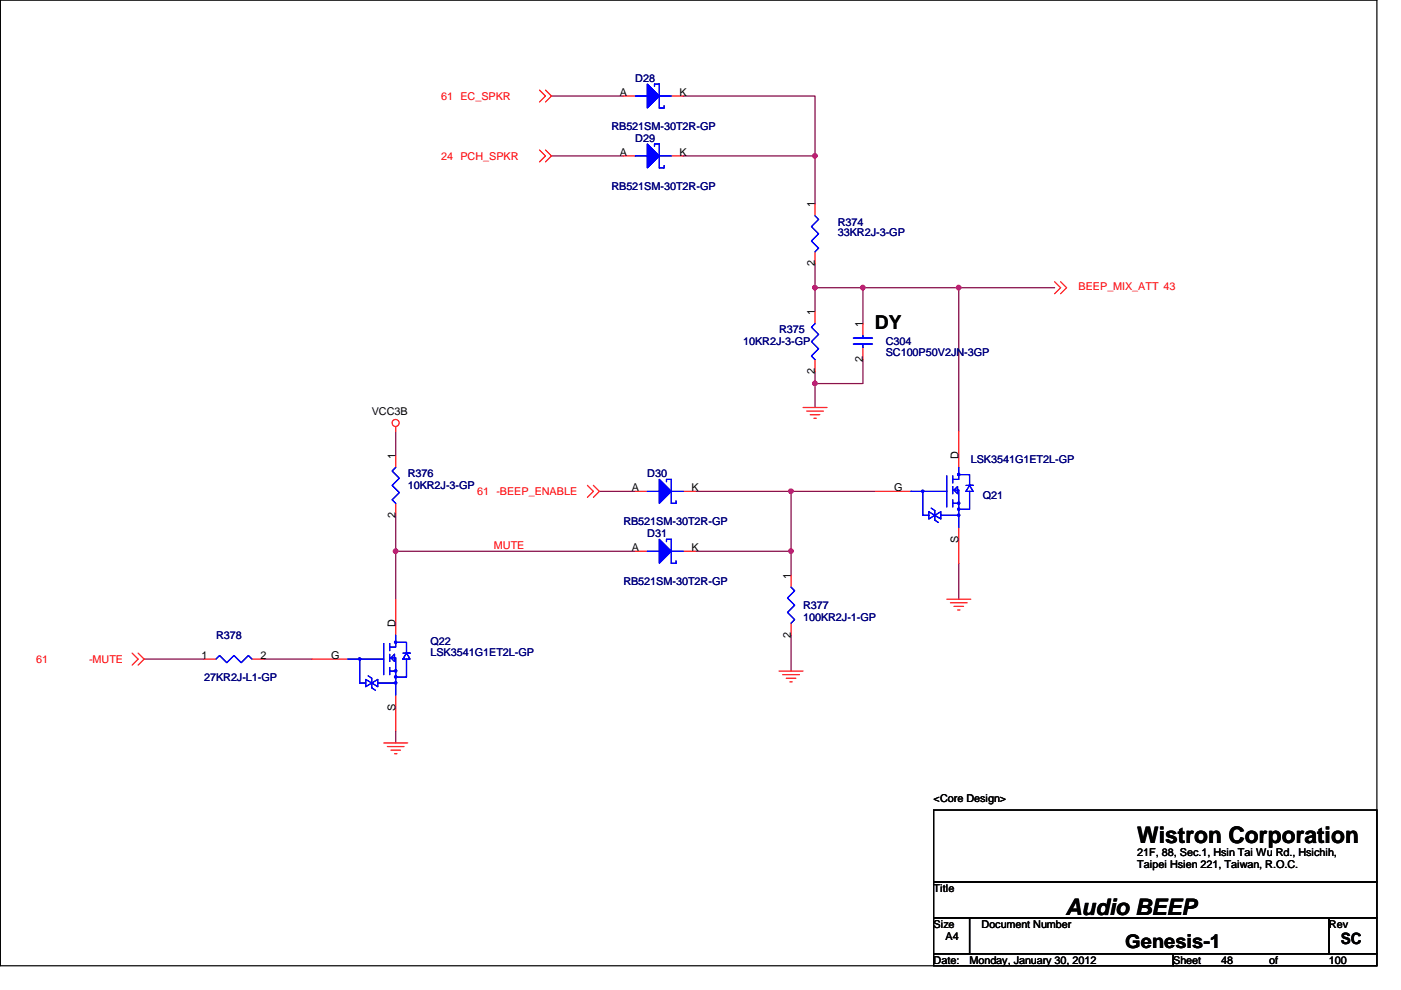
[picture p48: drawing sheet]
<svg xmlns="http://www.w3.org/2000/svg" width="297mm" height="210mm" viewBox="0 0 297 210" stroke-linecap="round" stroke-linejoin="round" font-family="sans-serif">
<defs><g id="words">
<g font-size="4.8">
<text x="241.1" y="178.8">Wistron Corporation</text>
<text x="225.9" y="194">Audio BEEP</text>
</g>
<g font-size="4.1">
<text x="185.5" y="69.8">DY</text>
<text x="238.6" y="200.9">Genesis-1</text>
</g>
<text font-size="3.3" x="284.3" y="200.2">SC</text>
<g font-size="2.3" fill="#000080">
<text x="134.7" y="17.4">D28</text>
<text x="129.6" y="27.5">RB521SM-30T2R-GP</text>
<text x="134.7" y="30.1">D29</text>
<text x="129.6" y="40.2">RB521SM-30T2R-GP</text>
<text x="177.6" y="47.8">R374</text>
<text x="177.6" y="50.1">33KR2J-3-GP</text>
<text x="165.2" y="70.7">R375</text>
<text x="157.6" y="73.2">10KR2J-3-GP</text>
<text x="187.8" y="73.2">C304</text>
<text x="187.8" y="75.5">SC100P50V2JN-3GP</text>
<text x="86.4" y="101.2">R376</text>
<text x="137.2" y="101.2">D30</text>
<text x="205.8" y="98.1">LSK3541G1ET2L-GP</text>
<text x="86.4" y="103.7">10KR2J-3-GP</text>
<text x="208.4" y="105.7">Q21</text>
<text x="132.2" y="111.3">RB521SM-30T2R-GP</text>
<text x="137.2" y="113.9">D31</text>
<text x="132.2" y="124">RB521SM-30T2R-GP</text>
<text x="170.3" y="129.1">R377</text>
<text x="170.3" y="131.7">100KR2J-1-GP</text>
<text x="45.8" y="135.5">R378</text>
<text x="91.3" y="136.7">Q22</text>
<text x="91.3" y="139">LSK3541G1ET2L-GP</text>
<text x="43.3" y="144.4">27KR2J-L1-GP</text>
</g>
<g font-size="2.3" fill="#f00">
<text x="93.6" y="21.2">61 EC_SPKR</text>
<text x="93.6" y="33.9">24 PCH_SPKR</text>
<text x="228.7" y="61.6">BEEP_MIX_ATT 43</text>
<text x="101.2" y="105">61 -BEEP_ENABLE</text>
<text x="104.7" y="116.4">MUTE</text>
<text x="7.7" y="140.5">61</text>
<text x="18.9" y="140.5">-MUTE</text>
</g>
<g font-size="2.3">
<text x="131.4" y="20.3">A</text>
<text x="144.1" y="20.3">K</text>
<text x="131.4" y="33">A</text>
<text x="144.1" y="33">K</text>
<text x="172.8" y="44" transform="rotate(-90 172.8 44)">1</text>
<text x="172.8" y="56.4" transform="rotate(-90 172.8 56.4)">2</text>
<text x="172.8" y="66.8" transform="rotate(-90 172.8 66.8)">1</text>
<text x="182.9" y="69.4" transform="rotate(-90 182.9 69.4)">1</text>
<text x="182.9" y="76.8" transform="rotate(-90 182.9 76.8)">2</text>
<text x="172.8" y="79.3" transform="rotate(-90 172.8 79.3)">2</text>
<text x="78.8" y="88">VCC3B</text>
<text x="83.9" y="97.3" transform="rotate(-90 83.9 97.3)">1</text>
<text x="203.2" y="97.3" transform="rotate(-90 203.2 97.3)">D</text>
<text x="133.9" y="104.1">A</text>
<text x="146.6" y="104.1">K</text>
<text x="189.6" y="104.1">G</text>
<text x="83.9" y="109.8" transform="rotate(-90 83.9 109.8)">2</text>
<text x="133.9" y="116.8">A</text>
<text x="146.6" y="116.8">K</text>
<text x="203.2" y="115.1" transform="rotate(-90 203.2 115.1)">S</text>
<text x="167.7" y="122.7" transform="rotate(-90 167.7 122.7)">1</text>
<text x="83.9" y="132.9" transform="rotate(-90 83.9 132.9)">D</text>
<text x="167.7" y="135.2" transform="rotate(-90 167.7 135.2)">2</text>
<text x="42.8" y="139.7">1</text>
<text x="55.2" y="139.7">2</text>
<text x="70.2" y="139.7">G</text>
<text x="83.9" y="150.7" transform="rotate(-90 83.9 150.7)">S</text>
<text x="197.9" y="170">&lt;Core Design&gt;</text>
<text x="241.1" y="181.4">21F, 88, Sec.1, Hsin Tai Wu Rd., Hsichih,</text>
<text x="241.1" y="184.1">Taipei Hsien 221, Taiwan, R.O.C.</text>
<text x="197.9" y="189.1">Title</text>
<text x="197.9" y="196.7">Size</text>
<text x="208.1" y="196.7">Document Number</text>
<text x="281.8" y="196.7">Rev</text>
<text x="200.5" y="199.2">A4</text>
<text x="197.9" y="204.3">Date:</text>
<text x="205.6" y="204.3">Monday, January 30, 2012</text>
<text x="248.7" y="204.3">Sheet</text>
<text x="258.9" y="204.3">48</text>
<text x="269.1" y="204.3">of</text>
<text x="281.8" y="204.3">100</text>
</g>
</g></defs>
<path d="M.1 0h291.8v204.8h-291.8z" fill="none" stroke="#000" stroke-width=".25"/>
<path d="M83.9 116.9h50.8" fill="none" stroke="#800040" stroke-width=".25"/>
<circle cx="83.9" cy="116.9" r=".49" fill="#f0f"/>
<circle cx="83.9" cy="116.9" r=".49" fill="none" stroke="#f0f" stroke-width=".25"/>
<path d="M116.9 20.4h15.3M116.9 33.1h15.3M83.9 91.5v5.1M83.9 109.3v17.7M127.1 104.2h7.6M167.7 104.2v12.7h-20.3M203.3 119.4v7.6M56 139.7h10.1M167.7 134.7v7.6M83.9 155v2.5" fill="none" stroke="#800040" stroke-width=".25"/>
<circle cx="167.7" cy="116.9" r=".49" fill="#f0f"/>
<circle cx="167.7" cy="116.9" r=".49" fill="none" stroke="#f0f" stroke-width=".25"/>
<circle cx="167.7" cy="104.2" r=".49" fill="#f0f"/>
<circle cx="167.7" cy="104.2" r=".49" fill="none" stroke="#f0f" stroke-width=".25"/>
<path d="M203.3 61h20.3M147.4 104.2h38.1M167.7 116.9v5.1M30.6 139.7h12.7" fill="none" stroke="#800040" stroke-width=".25"/>
<circle cx="203.3" cy="61" r=".49" fill="#f0f"/>
<circle cx="203.3" cy="61" r=".49" fill="none" stroke="#f0f" stroke-width=".25"/>
<path d="M172.8 55.9v5.1M183 61h20.3v30.5M172.8 81.3v5.1" fill="none" stroke="#800040" stroke-width=".25"/>
<circle cx="182.9" cy="61" r=".49" fill="#f0f"/>
<circle cx="182.9" cy="61" r=".49" fill="none" stroke="#f0f" stroke-width=".25"/>
<path d="M144.9 20.4h27.9v12.7h-27.9M172.8 61v5.1" fill="none" stroke="#800040" stroke-width=".25"/>
<circle cx="172.8" cy="33" r=".49" fill="#f0f"/>
<circle cx="172.8" cy="33" r=".49" fill="none" stroke="#f0f" stroke-width=".25"/>
<path d="M172.8 33.1v10.1M172.8 61h10.2v7.6" fill="none" stroke="#800040" stroke-width=".25"/>
<circle cx="172.8" cy="61" r=".49" fill="#f0f"/>
<circle cx="172.8" cy="61" r=".49" fill="none" stroke="#f0f" stroke-width=".25"/>
<path d="M183 76.2v5.1h-10.2" fill="none" stroke="#800040" stroke-width=".25"/>
<circle cx="172.8" cy="81.3" r=".49" fill="#f0f"/>
<circle cx="172.8" cy="81.3" r=".49" fill="none" stroke="#f0f" stroke-width=".25"/>
<path d="M172.8 78.8v2.5" fill="none" stroke="#800040" stroke-width=".25"/>
<g fill="none" stroke="#f00" stroke-width=".25">
<path d="M114.4 19.1l1.3 1.3-1.3 1.2M115.7 19.1l1.2 1.3-1.2 1.2M114.4 31.8l1.3 1.3-1.3 1.2M115.7 31.8l1.2 1.3-1.2 1.2M223.6 59.7l1.3 1.3-1.3 1.3M224.9 59.7l1.2 1.3-1.2 1.3M83.9 90.5v1M170.3 86.4h5M171 87.2h3.6M171.8 87.9h2M172.5 88.7h.6M203.3 91.5v7.6"/>
<path d="M124.5 102.9l1.3 1.3-1.3 1.3M125.8 102.9l1.3 1.3-1.3 1.3M185.5 104.2h7.6M203.3 111.8v7.6M28 138.5l1.3 1.2-1.3 1.3M29.3 138.5l1.3 1.2-1.3 1.3M43.3 139.7h2.5M53.4 139.7h2.6M200.7 127h5.1M201.5 127.8h3.6M202.3 128.6h2M203 129.3h.5"/>
<path d="M81.4 157.5h5M82.1 158.3h3.6M82.9 159h2M83.6 159.8h.6M165.2 142.3h5.1M165.9 143h3.6M166.7 143.8h2M167.5 144.6h.5"/>
<circle cx="83.9" cy="89.7" r=".75"/>
</g>
<path d="M197.9 171.7h94v15.3h-94zM197.9 187h94v7.6h-94zM197.9 194.6h7.7v7.6h-7.7zM205.6 194.6h76.2v7.6h-76.2zM281.8 194.6h10.1v7.6h-10.1zM197.9 202.2h50.8v2.6h-50.8zM248.7 202.2h43.2v2.6h-43.2z" fill="none" stroke="#000" stroke-width=".25"/>
<path d="M203.3 99.1v2.5h-1.3M193.1 104.2h7.6M202 106v1.5M202 100.9v1.5M202 106.7h1.3v5.1M203 103.2l-.7 .7M203.3 103.9v2.8M203.3 100.6h2.3v2.3h.7h-1.5M205.6 104.2v3.8h-2.3M205.6 102.9l.7 1.3h-1.5zM45.8 139.7l.8-.7 1.5 1.5 1.5-1.5 1.5 1.5 1.6-1.5 .7 .7" fill="none" stroke="#00f" stroke-width=".25"/>
<path d="M203.1 106.5h.3v.4h-.3z" fill-rule="evenodd" fill="#00f"/>
<path d="M203.1 106.5h.3v.4h-.3z" fill="none" stroke="#00f" stroke-width=".25"/>
<path d="M203.1 100.4h.3v.4h-.3z" fill-rule="evenodd" fill="#00f"/>
<path d="M203.1 100.4h.3v.4h-.3z" fill="none" stroke="#00f" stroke-width=".25"/>
<path d="M203.1 107.8h.3v.3h-.3z" fill-rule="evenodd" fill="#00f"/>
<path d="M195.7 109.3h1.2M196.9 108.5l1.3 .8-1.3 .7zM197.4 107.7l.8 .5v2.1l.8 .5M198.2 109.3l1.3-.8v1.5zM199.5 109.3h3.8M200.7 100.9v6.6M202 103.2v1.5M202 103.9h1.3M203 103.2v1.5l-.7-.8M203.1 107.8h.3v.3h-.3z" fill="none" stroke="#00f" stroke-width=".25"/>
<path d="M203.1 109.1h.3v.3h-.3z" fill-rule="evenodd" fill="#00f"/>
<path d="M203.1 109.1h.3v.3h-.3z" fill="none" stroke="#00f" stroke-width=".25"/>
<path d="M195.5 104h.3v.3h-.3z" fill-rule="evenodd" fill="#00f"/>
<path d="M203.3 99.1v2.5h-1.3M193.1 104.2h7.6M195.5 104h.3v.3h-.3zM195.7 104.2v5.1M202 106v1.5M202 100.9v1.5M202 106.7h1.3v5.1M203 103.2l-.7 .7M203.3 103.9v2.8M203.3 100.6h2.3v2.3h.7h-1.5M205.6 104.2v3.8h-2.3M205.6 102.9l.7 1.3h-1.5z" fill="none" stroke="#00f" stroke-width=".25"/>
<path d="M203.1 106.5h.3v.4h-.3z" fill-rule="evenodd" fill="#00f"/>
<path d="M203.1 106.5h.3v.4h-.3z" fill="none" stroke="#00f" stroke-width=".25"/>
<path d="M203.1 100.4h.3v.4h-.3z" fill-rule="evenodd" fill="#00f"/>
<path d="M203.1 100.4h.3v.4h-.3z" fill="none" stroke="#00f" stroke-width=".25"/>
<path d="M203.1 107.8h.3v.3h-.3z" fill-rule="evenodd" fill="#00f"/>
<path d="M195.7 109.3h1.2M196.9 108.5l1.3 .8-1.3 .7zM197.4 107.7l.8 .5v2.1l.8 .5M198.2 109.3l1.3-.8v1.5zM199.5 109.3h3.8M200.7 100.9v6.6M202 103.2v1.5M202 103.9h1.3M203 103.2v1.5l-.7-.8M203.1 107.8h.3v.3h-.3z" fill="none" stroke="#00f" stroke-width=".25"/>
<path d="M203.1 109.1h.3v.3h-.3z" fill-rule="evenodd" fill="#00f"/>
<path d="M203.1 109.1h.3v.3h-.3z" fill="none" stroke="#00f" stroke-width=".25"/>
<path d="M195.5 104h.3v.3h-.3z" fill-rule="evenodd" fill="#00f"/>
<path d="M195.5 104h.3v.3h-.3zM195.7 104.2v5.1" fill="none" stroke="#00f" stroke-width=".25"/>
<path d="M134.7 116.9h2.5M144.9 116.9h2.5" fill="none" stroke="#f00" stroke-width=".25"/>
<path d="M139.8 114.3l2.5 2.6-2.5 2.5z" fill="#00f"/>
<path d="M137.2 116.9h2.6M139.8 114.3l2.5 2.6-2.5 2.5zM141.3 114.9v-.6h1v5.1h1v-.5M142.3 116.9h2.6" fill="none" stroke="#00f" stroke-width=".25"/>
<path d="M139.8 114.3l2.5 2.6-2.5 2.5z" fill="#00f"/>
<path d="M137.2 116.9h2.6M139.8 114.3l2.5 2.6-2.5 2.5zM141.3 114.9v-.6h1v5.1h1v-.5M142.3 116.9h2.6" fill="none" stroke="#00f" stroke-width=".25"/>
<path d="M132.2 20.4h2.5M142.3 20.4h2.6" fill="none" stroke="#f00" stroke-width=".25"/>
<path d="M137.2 17.8l2.6 2.6-2.6 2.5z" fill="#00f"/>
<path d="M137.2 17.8l2.6 2.6-2.6 2.5zM138.8 18.3v-.5h1v5.1h1v-.5M134.7 20.4h2.5M139.8 20.4h2.5" fill="none" stroke="#00f" stroke-width=".25"/>
<path d="M137.2 17.8l2.6 2.6-2.6 2.5z" fill="#00f"/>
<path d="M137.2 17.8l2.6 2.6-2.6 2.5zM138.8 18.3v-.5h1v5.1h1v-.5M134.7 20.4h2.5M139.8 20.4h2.5M180.9 71.7h4.1M180.9 72.9h4.1M183 71.2v.5M183 72.9v.8M167.7 124.5l.8 .8-1.5 1.5 1.5 1.5-1.5 1.5 1.5 1.6-.8 .7" fill="none" stroke="#00f" stroke-width=".25"/>
<path d="M132.2 33.1h2.5M142.3 33.1h2.6M183 68.6v2.6M183 73.7v2.5M167.7 122v2.5M167.7 132.1v2.6" fill="none" stroke="#f00" stroke-width=".25"/>
<path d="M137.2 30.5l2.6 2.6-2.6 2.5z" fill="#00f"/>
<path d="M134.7 33.1h2.5M137.2 30.5l2.6 2.6-2.6 2.5zM138.8 31v-.5h1v5.1h1v-.5M139.8 33.1h2.5" fill="none" stroke="#00f" stroke-width=".25"/>
<path d="M137.2 30.5l2.6 2.6-2.6 2.5z" fill="#00f"/>
<g fill="none" stroke="#00f" stroke-width=".25">
<path d="M134.7 33.1h2.5M137.2 30.5l2.6 2.6-2.6 2.5zM138.8 31v-.5h1v5.1h1v-.5M139.8 33.1h2.5M172.8 45.8l.8 .7-1.6 1.5 1.6 1.6-1.6 1.5 1.6 1.5-.8 .8M73.7 139.7h7.7M82.6 136.4v1.6M83.6 138.7l-.7 .8M83.9 134.7v2.5h-1.3M83.9 139.5v2.8M83.9 136.2h2.3v2.3h.7h-1.5M86.2 139.7v3.9h-2.3"/>
<path d="M86.2 138.5l.7 1.2h-1.5zM82.6 141.5v1.5M82.6 142.3h1.3v5.1"/>
</g>
<path d="M172.8 43.2v2.6M172.8 53.4v2.5M66.1 139.7h7.6M83.9 127v7.7M83.9 147.4v7.6" fill="none" stroke="#f00" stroke-width=".25"/>
<path d="M83.7 142.1h.3v.3h-.3z" fill-rule="evenodd" fill="#00f"/>
<path d="M83.7 142.1h.3v.3h-.3z" fill="none" stroke="#00f" stroke-width=".25"/>
<path d="M83.7 136h.3v.3h-.3z" fill-rule="evenodd" fill="#00f"/>
<path d="M83.7 136h.3v.3h-.3z" fill="none" stroke="#00f" stroke-width=".25"/>
<path d="M83.7 143.4h.3v.3h-.3z" fill-rule="evenodd" fill="#00f"/>
<path d="M81.4 136.4v6.6M82.6 138.7v1.6M82.6 139.5h1.3M83.6 138.7v1.6l-.7-.8M76.3 144.8h1.3M77.6 144.1l1.2 .7-1.2 .8zM78.1 143.3l.7 .5v2l.8 .5M78.8 144.8l1.3-.7v1.5zM80.1 144.8h3.8M83.7 143.4h.3v.3h-.3z" fill="none" stroke="#00f" stroke-width=".25"/>
<path d="M83.7 144.6h.3v.4h-.3z" fill-rule="evenodd" fill="#00f"/>
<path d="M83.7 144.6h.3v.4h-.3z" fill="none" stroke="#00f" stroke-width=".25"/>
<path d="M76.1 139.5h.3v.4h-.3z" fill-rule="evenodd" fill="#00f"/>
<path d="M73.7 139.7h7.7M76.1 139.5h.3v.4h-.3zM76.3 139.7v5.1M82.6 136.4v1.6M83.6 138.7l-.7 .8M83.9 134.7v2.5h-1.3M83.9 139.5v2.8M83.9 136.2h2.3v2.3h.7h-1.5M86.2 139.7v3.9h-2.3M86.2 138.5l.7 1.2h-1.5zM82.6 141.5v1.5M82.6 142.3h1.3v5.1" fill="none" stroke="#00f" stroke-width=".25"/>
<path d="M83.7 142.1h.3v.3h-.3z" fill-rule="evenodd" fill="#00f"/>
<path d="M83.7 142.1h.3v.3h-.3z" fill="none" stroke="#00f" stroke-width=".25"/>
<path d="M83.7 136h.3v.3h-.3z" fill-rule="evenodd" fill="#00f"/>
<path d="M83.7 136h.3v.3h-.3z" fill="none" stroke="#00f" stroke-width=".25"/>
<path d="M83.7 143.4h.3v.3h-.3z" fill-rule="evenodd" fill="#00f"/>
<path d="M81.4 136.4v6.6M82.6 138.7v1.6M82.6 139.5h1.3M83.6 138.7v1.6l-.7-.8M76.3 144.8h1.3M77.6 144.1l1.2 .7-1.2 .8zM78.1 143.3l.7 .5v2l.8 .5M78.8 144.8l1.3-.7v1.5zM80.1 144.8h3.8M83.7 143.4h.3v.3h-.3z" fill="none" stroke="#00f" stroke-width=".25"/>
<path d="M83.7 144.6h.3v.4h-.3z" fill-rule="evenodd" fill="#00f"/>
<path d="M83.7 144.6h.3v.4h-.3z" fill="none" stroke="#00f" stroke-width=".25"/>
<path d="M76.1 139.5h.3v.4h-.3z" fill-rule="evenodd" fill="#00f"/>
<path d="M76.1 139.5h.3v.4h-.3zM76.3 139.7v5.1" fill="none" stroke="#00f" stroke-width=".25"/>
<path d="M134.7 104.2h2.5M144.9 104.2h2.5" fill="none" stroke="#f00" stroke-width=".25"/>
<path d="M139.8 101.6l2.5 2.6-2.5 2.5z" fill="#00f"/>
<path d="M137.2 104.2h2.6M139.8 101.6l2.5 2.6-2.5 2.5zM141.3 102.2v-.6h1v5.1h1v-.5M142.3 104.2h2.6" fill="none" stroke="#00f" stroke-width=".25"/>
<path d="M139.8 101.6l2.5 2.6-2.5 2.5z" fill="#00f"/>
<path d="M172.8 68.6l-.8 .8 1.6 1.5-1.6 1.5 1.6 1.6-1.6 1.5 .8 .7M83.9 99.1l-.8 .8 1.6 1.5-1.6 1.5 1.6 1.5-1.6 1.6 .8 .7M137.2 104.2h2.6M139.8 101.6l2.5 2.6-2.5 2.5zM141.3 102.2v-.6h1v5.1h1v-.5M142.3 104.2h2.6" fill="none" stroke="#00f" stroke-width=".25"/>
<path d="M172.8 66.1v2.5M172.8 76.2v2.6M83.9 96.6v2.5M83.9 106.7v2.6" fill="none" stroke="#f00" stroke-width=".25"/>
<circle cx="83.9" cy="116.9" r=".49" fill="#f0f"/>
<circle cx="83.9" cy="116.9" r=".49" fill="none" stroke="#f0f" stroke-width=".25"/>
<circle cx="167.7" cy="116.9" r=".49" fill="#f0f"/>
<circle cx="167.7" cy="116.9" r=".49" fill="none" stroke="#f0f" stroke-width=".25"/>
<circle cx="167.7" cy="104.2" r=".49" fill="#f0f"/>
<circle cx="167.7" cy="104.2" r=".49" fill="none" stroke="#f0f" stroke-width=".25"/>
<circle cx="203.3" cy="61" r=".49" fill="#f0f"/>
<circle cx="203.3" cy="61" r=".49" fill="none" stroke="#f0f" stroke-width=".25"/>
<circle cx="182.9" cy="61" r=".49" fill="#f0f"/>
<circle cx="182.9" cy="61" r=".49" fill="none" stroke="#f0f" stroke-width=".25"/>
<circle cx="172.8" cy="33" r=".49" fill="#f0f"/>
<circle cx="172.8" cy="33" r=".49" fill="none" stroke="#f0f" stroke-width=".25"/>
<circle cx="172.8" cy="61" r=".49" fill="#f0f"/>
<circle cx="172.8" cy="61" r=".49" fill="none" stroke="#f0f" stroke-width=".25"/>
<circle cx="172.8" cy="81.3" r=".49" fill="#f0f"/>
<circle cx="172.8" cy="81.3" r=".49" fill="none" stroke="#f0f" stroke-width=".25"/>
<use href="#words"/>
</svg>
